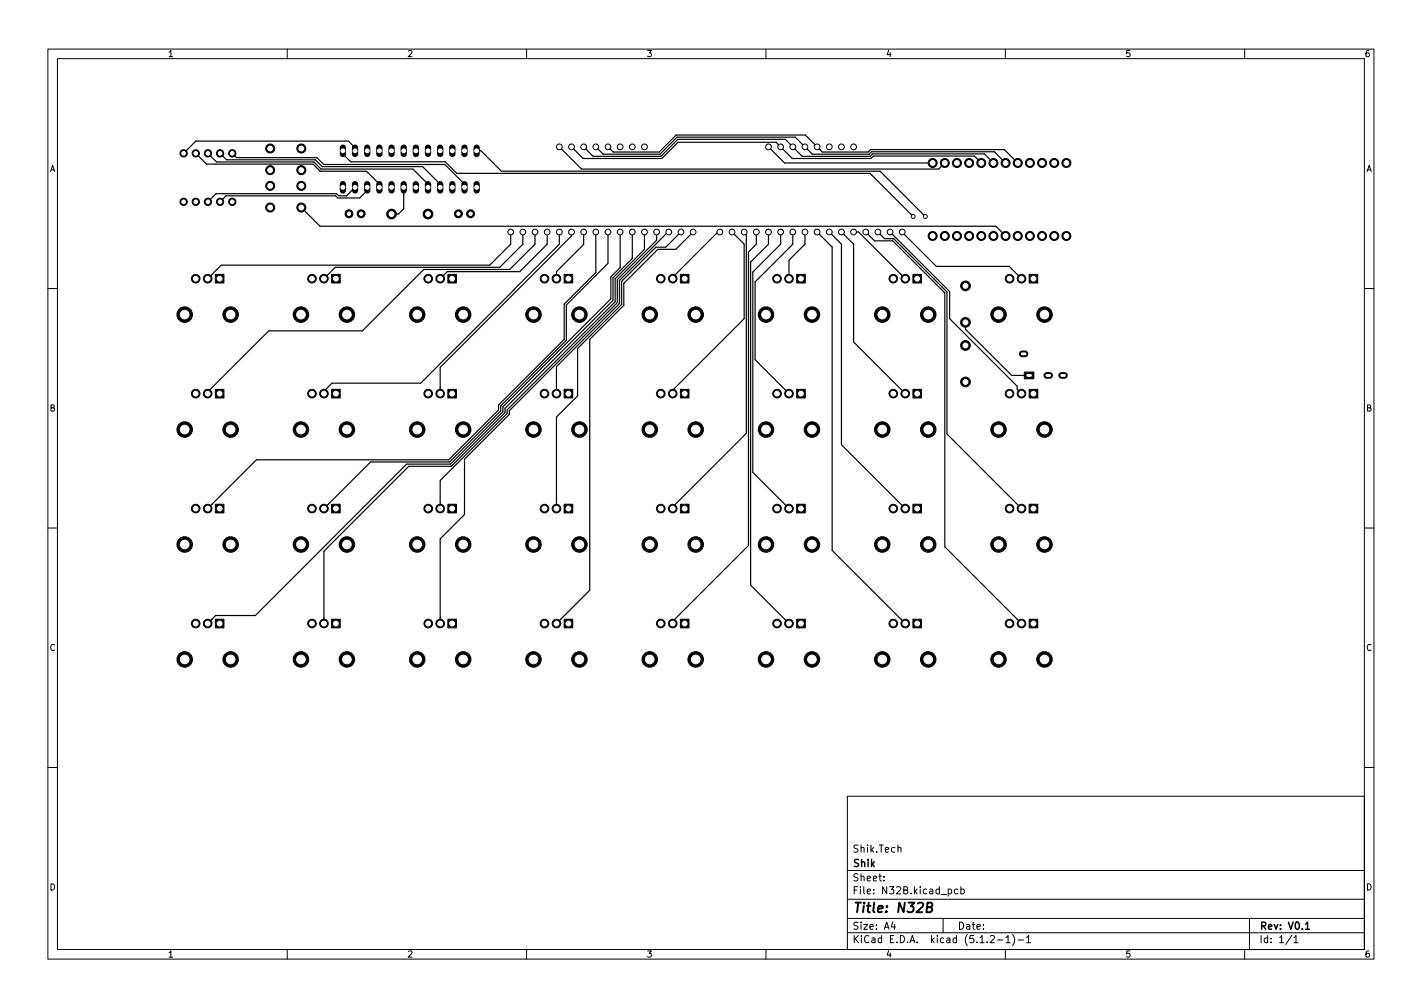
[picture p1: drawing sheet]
<svg xmlns="http://www.w3.org/2000/svg" width="297mm" height="210mm" viewBox="0 0 297 210" stroke-linecap="round" stroke-linejoin="round" font-family="sans-serif">
<defs><g id="words">
<text font-size="2.8" x="178" y="190.6">Title: N32B</text>
<g font-size="2.1">
<text x="178" y="178">Shik.Tech</text>
<text x="178" y="184">Sheet:</text>
<text x="178" y="181">Shik</text>
<text x="178" y="186.7">File: N32B.kicad_pcb</text>
<text x="178" y="196.9">KiCad E.D.A. kicad (5.1.2-1)-1</text>
<text x="178" y="194.1">Size: A4</text>
<text x="200" y="194.1">Date:</text>
<text x="263" y="194.1">Rev: V0.1</text>
<text x="263" y="196.9">Id: 1/1</text>
</g>
<g font-size="1.8">
<text x="35" y="11.9">1</text>
<text x="85" y="11.9">2</text>
<text x="135" y="11.9">3</text>
<text x="185" y="11.9">4</text>
<text x="235" y="11.9">5</text>
<text x="285" y="11.9">6</text>
<text x="10.3" y="35.9">A</text>
<text x="285.3" y="35.9">A</text>
<text x="10.3" y="85.9">B</text>
<text x="285.3" y="85.9">B</text>
<text x="10.3" y="135.9">C</text>
<text x="285.3" y="135.9">C</text>
<text x="10.3" y="185.9">D</text>
<text x="285.3" y="185.9">D</text>
<text x="35" y="199.9">1</text>
<text x="85" y="199.9">2</text>
<text x="135" y="199.9">3</text>
<text x="185" y="199.9">4</text>
<text x="235" y="199.9">5</text>
<text x="285" y="199.9">6</text>
</g>
</g></defs>
<g fill="none" stroke="#000" stroke-width=".21">
<path d="M10 10.2h277v190.1h-277zM12 12.2h273v186.1h-273zM60 10.2v2M110 10.2v2M160 10.2v2M210 10.2v2M260 10.2v2M10 60.2h2M285 60.2h2M10 110.2h2M285 110.2h2M10 160.2h2"/>
<path d="M177 166.3h108v32h-108zM187.6 177.1l.2-.2 .3 .1 .1 .9M285 160.2h2M60 198.3v2M110 198.3v2M160 198.3v2M177 194.8h108M177 191.8h108M177 187.8h108M177 181.8h108M184.6 183.8v.1M184.6 183v.1"/>
<path d="M186.5 192.5l-.4 1h1M186.9 193v1M197 191.8v3M198.1 185.7l.4-.1 .3 .3-.2 .7h-.5M200.1 185.7l-.5-.1-.2 .3 .1 .7h.6M200.7 185.7l.4-.1 .3 .3-.1 .7h-.6M200.7 185.1v1.5M206.9 195.5l.5-.2 .3 .5-.9 1h.9M208.4 196.3h1.1M210 198.3v2M210.1 195.8l.5-.5v1.5M210.1 196.8h.9"/>
<path d="M211.5 195.1a1.72 1.72 0 0 1 0 2.3M212.6 196.3h1.2M214.4 195.8l.5-.5v1.5M214.4 196.8h.9M260 198.3v2M261 191.8v6.5M269.9 195.3l-1.3 1.9M270.3 195.8l.4-.5v1.5M270.3 196.8h.8"/>
</g>
<path d="M272.7 193l.4-.5v1.5M272.7 194h.9" fill="none" stroke="#000" stroke-width=".3"/>
<path d="M193.6 189.4h.7l.3-.2 .2-.4-.2-.2-.8-.1-.3 2h.8l.3-.2a.53 .53 0 0 0 0-.8l-.3-.1" fill="none" stroke="#000" stroke-width=".4"/>
<g fill="#000" stroke="#000" stroke-width=".21">
<path d="M45 57.3h1.8v1.8h-1.8zM69.3 57.3h1.8v1.8h-1.8zM93.6 57.3h1.8v1.8h-1.8zM117.8 57.3h1.8v1.8h-1.8zM142.1 57.3h1.8v1.8h-1.8zM166.4 57.3h1.8v1.8h-1.8zM190.7 57.3h1.8v1.8h-1.8zM215 57.3h1.8v1.8h-1.8zM214 77.7h2v1.4h-2zM45 81.3h1.8v1.8h-1.8zM69.3 81.3h1.8v1.8h-1.8zM93.6 81.3h1.8v1.8h-1.8z"/>
<path d="M117.8 81.3h1.8v1.8h-1.8zM142.1 81.3h1.8v1.8h-1.8zM166.4 81.3h1.8v1.8h-1.8zM190.7 81.3h1.8v1.8h-1.8zM215 81.3h1.8v1.8h-1.8zM45 105.3h1.8v1.8h-1.8zM69.3 105.3h1.8v1.8h-1.8zM93.6 105.3h1.8v1.8h-1.8zM117.8 105.3h1.8v1.8h-1.8zM142.1 105.3h1.8v1.8h-1.8zM166.4 105.3h1.8v1.8h-1.8zM190.7 105.3h1.8v1.8h-1.8z"/>
<path d="M215 105.3h1.8v1.8h-1.8zM45 129.3h1.8v1.8h-1.8zM69.3 129.3h1.8v1.8h-1.8zM93.6 129.3h1.8v1.8h-1.8zM117.8 129.3h1.8v1.8h-1.8zM142.1 129.3h1.8v1.8h-1.8zM166.4 129.3h1.8v1.8h-1.8zM190.7 129.3h1.8v1.8h-1.8zM215 129.3h1.8v1.8h-1.8z"/>
<circle cx="38.4" cy="32" r=".76"/>
<circle cx="40.9" cy="32" r=".76"/>
<circle cx="43.4" cy="32" r=".76"/>
<circle cx="46" cy="32" r=".76"/>
<circle cx="48.5" cy="32" r=".76"/>
<circle cx="56.4" cy="38.8" r=".94"/>
<circle cx="56.4" cy="31" r=".94"/>
<circle cx="56.4" cy="35.5" r=".94"/>
<circle cx="62.9" cy="38.8" r=".94"/>
<circle cx="62.9" cy="35.5" r=".94"/>
<circle cx="62.9" cy="31" r=".94"/>
<circle cx="116.8" cy="30.7" r=".6"/>
<circle cx="119.4" cy="30.7" r=".6"/>
<circle cx="121.9" cy="30.7" r=".6"/>
<circle cx="124.5" cy="30.7" r=".6"/>
<circle cx="127" cy="30.7" r=".6"/>
<circle cx="129.5" cy="30.7" r=".6"/>
<circle cx="132.1" cy="30.7" r=".6"/>
<circle cx="134.6" cy="30.7" r=".6"/>
<circle cx="160.5" cy="30.7" r=".6"/>
<circle cx="163.1" cy="30.7" r=".6"/>
<circle cx="165.6" cy="30.7" r=".6"/>
<circle cx="168.1" cy="30.7" r=".6"/>
<circle cx="170.7" cy="30.7" r=".6"/>
<circle cx="173.2" cy="30.7" r=".6"/>
<circle cx="175.8" cy="30.7" r=".6"/>
<circle cx="178.3" cy="30.7" r=".6"/>
<circle cx="194.8" cy="34" r=".94"/>
<circle cx="197.4" cy="34" r=".94"/>
<circle cx="199.9" cy="34" r=".94"/>
<circle cx="202.4" cy="34" r=".94"/>
<circle cx="205" cy="34" r=".94"/>
<circle cx="207.5" cy="34" r=".94"/>
<circle cx="210.1" cy="34" r=".94"/>
<circle cx="212.6" cy="34" r=".94"/>
<circle cx="215.1" cy="34" r=".94"/>
<circle cx="217.7" cy="34" r=".94"/>
<circle cx="220.2" cy="34" r=".94"/>
<circle cx="222.8" cy="34" r=".94"/>
<circle cx="38.4" cy="42.1" r=".76"/>
<circle cx="40.9" cy="58.2" r=".9"/>
<circle cx="40.9" cy="42.1" r=".76"/>
<circle cx="43.4" cy="58.2" r=".9"/>
<circle cx="43.4" cy="42.1" r=".76"/>
<circle cx="46" cy="42.1" r=".76"/>
<circle cx="48.5" cy="42.1" r=".76"/>
<circle cx="56.4" cy="43.3" r=".94"/>
<circle cx="62.9" cy="43.3" r=".94"/>
<circle cx="65.2" cy="58.2" r=".9"/>
<circle cx="67.7" cy="58.2" r=".9"/>
<circle cx="72.9" cy="44.6" r=".83"/>
<circle cx="75.4" cy="44.6" r=".83"/>
<circle cx="81.8" cy="44.7" r="1.02"/>
<circle cx="89.4" cy="44.7" r="1.02"/>
<circle cx="89.5" cy="58.2" r=".9"/>
<circle cx="92" cy="58.2" r=".9"/>
<circle cx="95.8" cy="44.6" r=".83"/>
<circle cx="98.3" cy="44.6" r=".83"/>
<circle cx="106.7" cy="48.4" r=".6"/>
<circle cx="109.2" cy="48.4" r=".6"/>
<circle cx="111.8" cy="48.4" r=".6"/>
<circle cx="113.7" cy="58.2" r=".9"/>
<circle cx="114.3" cy="48.4" r=".6"/>
<circle cx="116.2" cy="58.2" r=".9"/>
<circle cx="116.8" cy="48.4" r=".6"/>
<circle cx="119.4" cy="48.4" r=".6"/>
<circle cx="121.9" cy="48.4" r=".6"/>
<circle cx="124.5" cy="48.4" r=".6"/>
<circle cx="127" cy="48.4" r=".6"/>
<circle cx="129.5" cy="48.4" r=".6"/>
<circle cx="132.1" cy="48.4" r=".6"/>
<circle cx="134.6" cy="48.4" r=".6"/>
<circle cx="137.2" cy="48.4" r=".6"/>
<circle cx="138" cy="58.2" r=".9"/>
<circle cx="139.7" cy="48.4" r=".6"/>
<circle cx="140.5" cy="58.2" r=".9"/>
<circle cx="142.2" cy="48.4" r=".6"/>
<circle cx="144.8" cy="48.4" r=".6"/>
<circle cx="150.4" cy="48.4" r=".6"/>
<circle cx="152.9" cy="48.4" r=".6"/>
<circle cx="155.4" cy="48.4" r=".6"/>
<circle cx="158" cy="48.4" r=".6"/>
<circle cx="160.5" cy="48.4" r=".6"/>
<circle cx="162.3" cy="58.2" r=".9"/>
<circle cx="163.1" cy="48.4" r=".6"/>
<circle cx="164.8" cy="58.2" r=".9"/>
<circle cx="165.6" cy="48.4" r=".6"/>
<circle cx="168.1" cy="48.4" r=".6"/>
<circle cx="170.7" cy="48.4" r=".6"/>
<circle cx="173.2" cy="48.4" r=".6"/>
<circle cx="175.8" cy="48.4" r=".6"/>
<circle cx="178.3" cy="48.4" r=".6"/>
<circle cx="180.8" cy="48.4" r=".6"/>
<circle cx="183.4" cy="48.4" r=".6"/>
<circle cx="185.9" cy="48.4" r=".6"/>
<circle cx="186.6" cy="58.2" r=".9"/>
<circle cx="188.5" cy="48.4" r=".6"/>
<circle cx="189.1" cy="58.2" r=".9"/>
<circle cx="190.8" cy="45.2" r=".4"/>
<circle cx="193.3" cy="45.2" r=".4"/>
<circle cx="194.8" cy="49.3" r=".94"/>
<circle cx="197.4" cy="49.3" r=".94"/>
<circle cx="199.9" cy="49.3" r=".94"/>
<circle cx="201.7" cy="59.7" r="1.02"/>
<circle cx="202.4" cy="49.3" r=".94"/>
<circle cx="205" cy="49.3" r=".94"/>
<circle cx="207.5" cy="49.3" r=".94"/>
<circle cx="210.1" cy="49.3" r=".94"/>
<circle cx="210.9" cy="58.2" r=".9"/>
<circle cx="212.6" cy="49.3" r=".94"/>
<circle cx="213.4" cy="58.2" r=".9"/>
<circle cx="215.1" cy="49.3" r=".94"/>
<circle cx="217.7" cy="49.3" r=".94"/>
<circle cx="220.2" cy="49.3" r=".94"/>
<circle cx="222.8" cy="49.3" r=".94"/>
<circle cx="38.6" cy="65.7" r="1.62"/>
<circle cx="48.2" cy="65.7" r="1.62"/>
<circle cx="62.9" cy="65.7" r="1.62"/>
<circle cx="72.5" cy="65.7" r="1.62"/>
<circle cx="87.2" cy="65.7" r="1.62"/>
<circle cx="96.8" cy="65.7" r="1.62"/>
<circle cx="111.4" cy="65.7" r="1.62"/>
<circle cx="121" cy="65.7" r="1.62"/>
<circle cx="135.7" cy="65.7" r="1.62"/>
<circle cx="145.3" cy="65.7" r="1.62"/>
<circle cx="160" cy="65.7" r="1.62"/>
<circle cx="169.6" cy="65.7" r="1.62"/>
<circle cx="184.3" cy="65.7" r="1.62"/>
<circle cx="193.9" cy="65.7" r="1.62"/>
<circle cx="201.7" cy="67.3" r="1.02"/>
<circle cx="201.7" cy="72.1" r="1.02"/>
<circle cx="201.7" cy="79.8" r="1.02"/>
<circle cx="208.6" cy="65.7" r="1.62"/>
<circle cx="218.2" cy="65.7" r="1.62"/>
<circle cx="38.6" cy="89.7" r="1.62"/>
<circle cx="40.9" cy="82.2" r=".9"/>
<circle cx="43.4" cy="82.2" r=".9"/>
<circle cx="48.2" cy="89.7" r="1.62"/>
<circle cx="62.9" cy="89.7" r="1.62"/>
<circle cx="65.2" cy="82.2" r=".9"/>
<circle cx="67.7" cy="82.2" r=".9"/>
<circle cx="72.5" cy="89.7" r="1.62"/>
<circle cx="87.2" cy="89.7" r="1.62"/>
<circle cx="89.5" cy="82.2" r=".9"/>
<circle cx="92" cy="82.2" r=".9"/>
<circle cx="96.8" cy="89.7" r="1.62"/>
<circle cx="111.4" cy="89.7" r="1.62"/>
<circle cx="113.7" cy="82.2" r=".9"/>
<circle cx="116.2" cy="82.2" r=".9"/>
<circle cx="121" cy="89.7" r="1.62"/>
<circle cx="135.7" cy="89.7" r="1.62"/>
<circle cx="138" cy="82.2" r=".9"/>
<circle cx="140.5" cy="82.2" r=".9"/>
<circle cx="145.3" cy="89.7" r="1.62"/>
<circle cx="160" cy="89.7" r="1.62"/>
<circle cx="162.3" cy="82.2" r=".9"/>
<circle cx="164.8" cy="82.2" r=".9"/>
<circle cx="169.6" cy="89.7" r="1.62"/>
<circle cx="184.3" cy="89.7" r="1.62"/>
<circle cx="186.6" cy="82.2" r=".9"/>
<circle cx="189.1" cy="82.2" r=".9"/>
<circle cx="193.9" cy="89.7" r="1.62"/>
<circle cx="208.6" cy="89.7" r="1.62"/>
<circle cx="210.9" cy="82.2" r=".9"/>
<circle cx="213.4" cy="82.2" r=".9"/>
<circle cx="218.2" cy="89.7" r="1.62"/>
<circle cx="38.6" cy="113.7" r="1.62"/>
<circle cx="40.9" cy="106.2" r=".9"/>
<circle cx="43.4" cy="106.2" r=".9"/>
<circle cx="48.2" cy="113.7" r="1.62"/>
<circle cx="62.9" cy="113.7" r="1.62"/>
<circle cx="65.2" cy="106.2" r=".9"/>
<circle cx="67.7" cy="106.2" r=".9"/>
<circle cx="72.5" cy="113.7" r="1.62"/>
<circle cx="87.2" cy="113.7" r="1.62"/>
<circle cx="89.5" cy="106.2" r=".9"/>
<circle cx="92" cy="106.2" r=".9"/>
<circle cx="96.8" cy="113.7" r="1.62"/>
<circle cx="111.4" cy="113.7" r="1.62"/>
<circle cx="113.7" cy="106.2" r=".9"/>
<circle cx="116.2" cy="106.2" r=".9"/>
<circle cx="121" cy="113.7" r="1.62"/>
<circle cx="135.7" cy="113.7" r="1.62"/>
<circle cx="138" cy="106.2" r=".9"/>
<circle cx="140.5" cy="106.2" r=".9"/>
<circle cx="145.3" cy="113.7" r="1.62"/>
<circle cx="160" cy="113.7" r="1.62"/>
<circle cx="162.3" cy="106.2" r=".9"/>
<circle cx="164.8" cy="106.2" r=".9"/>
<circle cx="169.6" cy="113.7" r="1.62"/>
<circle cx="184.3" cy="113.7" r="1.62"/>
<circle cx="186.6" cy="106.2" r=".9"/>
<circle cx="189.1" cy="106.2" r=".9"/>
<circle cx="193.9" cy="113.7" r="1.62"/>
<circle cx="208.6" cy="113.7" r="1.62"/>
<circle cx="210.9" cy="106.2" r=".9"/>
<circle cx="213.4" cy="106.2" r=".9"/>
<circle cx="218.2" cy="113.7" r="1.62"/>
<circle cx="38.6" cy="137.7" r="1.62"/>
<circle cx="40.9" cy="130.2" r=".9"/>
<circle cx="43.4" cy="130.2" r=".9"/>
<circle cx="48.2" cy="137.7" r="1.62"/>
<circle cx="62.9" cy="137.7" r="1.62"/>
<circle cx="65.2" cy="130.2" r=".9"/>
<circle cx="67.7" cy="130.2" r=".9"/>
<circle cx="72.5" cy="137.7" r="1.62"/>
<circle cx="87.2" cy="137.7" r="1.62"/>
<circle cx="89.5" cy="130.2" r=".9"/>
<circle cx="92" cy="130.2" r=".9"/>
<circle cx="96.8" cy="137.7" r="1.62"/>
<circle cx="111.4" cy="137.7" r="1.62"/>
<circle cx="113.7" cy="130.2" r=".9"/>
<circle cx="116.2" cy="130.2" r=".9"/>
<circle cx="121" cy="137.7" r="1.62"/>
<circle cx="135.7" cy="137.7" r="1.62"/>
<circle cx="138" cy="130.2" r=".9"/>
<circle cx="140.5" cy="130.2" r=".9"/>
<circle cx="145.3" cy="137.7" r="1.62"/>
<circle cx="160" cy="137.7" r="1.62"/>
<circle cx="162.3" cy="130.2" r=".9"/>
<circle cx="164.8" cy="130.2" r=".9"/>
<circle cx="169.6" cy="137.7" r="1.62"/>
<circle cx="184.3" cy="137.7" r="1.62"/>
<circle cx="186.6" cy="130.2" r=".9"/>
<circle cx="189.1" cy="130.2" r=".9"/>
<circle cx="193.9" cy="137.7" r="1.62"/>
<circle cx="208.6" cy="137.7" r="1.62"/>
<circle cx="210.9" cy="130.2" r=".9"/>
<circle cx="213.4" cy="130.2" r=".9"/>
<circle cx="218.2" cy="137.7" r="1.62"/>
</g>
<path d="M213.5 73.9h.6M218.7 78.4h.6M221.8 78.4h.6" fill="none" stroke="#000" stroke-width="1.4"/>
<g fill="none" stroke="#000" stroke-width="1.3">
<path d="M71.6 30.8v1.4M71.6 38.4v1.4M74.2 30.8v1.4M74.2 38.4v1.4M76.7 30.8v1.4M76.7 38.4v1.4M79.2 30.8v1.4M79.2 38.4v1.4M81.8 30.8v1.4M81.8 38.4v1.4M84.3 30.8v1.4M84.3 38.4v1.4"/>
<path d="M86.9 30.8v1.4M86.9 38.4v1.4M89.4 30.8v1.4M89.4 38.4v1.4M91.9 30.8v1.4M91.9 38.4v1.4M94.5 30.8v1.4M94.5 38.4v1.4M97 30.8v1.4M97 38.4v1.4M99.6 30.8v1.4M99.6 38.4v1.4"/>
</g>
<g fill="none" stroke="#000" stroke-width=".25">
<path d="M40.9 32l2.2 2.3h22.3l1.5 1.5h9.6l2.7 2.6v.7M43.4 32l1.8 1.8h20.4l1.5 1.5h19.2l3.1 3.1v.7M46 32l1.3 1.4h18.6l1.4 1.4h21l3.6 3.6v.7M48.5 32l.9 .9h16.8l1.4 1.4h25.3l4.1 4.1v.7M71.6 31.5v.7l1.7 1.6h19.7l2.4 2.4h86.3l9.1 9M74.2 31.5v-.7l-1.4-1.3h-31.9l-2.5 2.5M74.2 39.1l-1.8 1.8h-1.7l-.4-.5h-25.2l-1.7 1.7M76.7 39.1v.7l-1.6 1.5h-4.5l-.5-.4h-22.9l-1.2 1.2M84.3 39.1v4.5l-1.1 1.1h-1.4M99.6 31.5h.9l4.2 4.2h79.1l9.5 9.5M116.8 30.7l4.7 4.6h74.6l1.3-1.3M119.4 30.7l2.4 2.4h16.4l3.4-3.4h20.5l3.4 3.4h16.4l.5-.5h21.1l1.5 1.4"/>
<path d="M121.9 30.7l2 1.9h14.2l3.5-3.5h22.4l3.6 3.5h14.1l.5-.5h23.4l1.9 1.9M124.5 30.7l1.5 1.5h11.9l3.5-3.6h24.7l3.6 3.6h11.8l.6-.5h25.6l2.4 2.3M127 30.7l1.1 1h9.6l3.5-3.5h27l3.6 3.5h9.6l.5-.5h27.9l2.8 2.8M160.5 30.7l3.4 3.3h30.9M163.1 30.7h.1M62.9 43.3l4 3.9h141.1l2.1 2.1M106.7 48.4v2.6l-4.4 4.4h-56.1l-2.8 2.8M109.2 48.4v2.6l-4.8 4.8h-34.4l-2.3 2.4M111.8 48.4v2.6l-5.3 5.3h-18l-12.8 12.8h-19.6l-12.7 12.7v.4M114.3 48.4v2.6l-5.7 5.7h-15.2l-1.4 1.5M116.8 48.4v2.6l-28.9 29h-18.6l-1.6 1.7v.5M119.4 48.4v.9l-27.4 27.4v5.5"/>
<path d="M121.9 48.4v2.6l-5.7 5.7v1.5M124.5 48.4v8.5l-6.6 6.6v7.4l-13.8 13.7v1l-10.4 10.4h-40.1l-10.2 10.2M127 48.4v6.6l-8.7 8.7v7.3l-13.7 13.8v1l-10.7 10.7h-16.5l-9.7 9.7M129.5 48.4v7.5l-1.9 1.9v4.6l-22.6 22.5v1.1l-10.9 10.9h-9.1l-31.7 31.6h-8.3l-1.6 1.7M132.1 48.4v5.6l-4 4v4.7l-22.6 22.6v.9l-11.2 11.2h-8.9l-17.7 17.7v15.1M134.6 48.4v3.7l-6.1 6.1v4.8l-22.6 22.6v.7l-13.9 14v5.9M137.2 48.4v1.8l-8.2 8.2v4.8l-22.6 22.6v.7l-9.4 9.4v11.5l-5 5.1v17.7M139.7 48.4h-.2l-10.1 10.2v4.8l-13.2 13.1v5.7M142.2 48.4l-3.1 3.2h-2.1l-7.1 7.1v4.9l-9.3 9.2v9.9l-4.4 4.4v19.1M144.8 48.4l-3.6 3.7h-3.8l-7.1 7.1v4.6l-7.1 7.1v52.3l-7 7M150.4 48.4h-.4l-9.5 9.5v.3M152.9 48.4l2.5 2.6v15.5l-14.9 15v.7"/>
<path d="M155.4 48.4l.5 .5v41.6l-15.4 15.4v.3M158 48.4v2.6l-1.7 1.6v61.3l-15.8 15.8v.5M160.5 48.4v2.6l-3.7 3.7v67.5l8 8M163.1 48.4v2.6l-5.9 5.8v41.8l7.6 7.6M165.6 48.4v2.6l-7.9 7.9v16.2l7.1 7.1M168.1 48.4v2.6l-3.3 3.3v3.9M170.7 48.4l3.1 3.2v63.3l15.3 15.3M173.2 48.4l2.6 2.6v41.9l13.3 13.3M175.8 48.4l2.5 2.6v20.4l10.8 10.8M178.3 48.4h1.1l9.7 9.8M180.8 48.4l1.9 1.9h3.8l10.9 10.8v53.1l16 16M183.4 48.4l1.4 1.4h1.9l11.1 11.2v29.6l15.6 15.6"/>
<path d="M185.9 48.4l12.5 12.5v5.6l14.1 14.2v.6l.9 .9M188.5 48.4l7.1 7.2h15.2l2.6 2.6M107.4 60.4v.1M201.7 67.3v1.4l9.6 9.7h3.7"/>
</g>
<g fill="#fff" stroke="#fff" stroke-width=".21">
<circle cx="193.3" cy="45.2" r=".2"/>
<circle cx="190.8" cy="45.2" r=".2"/>
<circle cx="224.4" cy="148.7" r="1.6"/>
<circle cx="32.4" cy="148.7" r="1.6"/>
<circle cx="224.4" cy="26.7" r="1.6"/>
<circle cx="32.4" cy="26.7" r="1.6"/>
<circle cx="201.7" cy="59.7" r=".51"/>
<circle cx="201.7" cy="67.3" r=".51"/>
<circle cx="201.7" cy="79.8" r=".51"/>
<circle cx="201.7" cy="72.1" r=".51"/>
<circle cx="48.5" cy="42.1" r=".38"/>
<circle cx="48.5" cy="32" r=".38"/>
<circle cx="46" cy="42.1" r=".38"/>
<circle cx="46" cy="32" r=".38"/>
<circle cx="43.4" cy="42.1" r=".38"/>
<circle cx="43.4" cy="32" r=".38"/>
<circle cx="40.9" cy="42.1" r=".38"/>
<circle cx="40.9" cy="32" r=".38"/>
<circle cx="38.4" cy="42.1" r=".38"/>
<circle cx="38.4" cy="32" r=".38"/>
<circle cx="223.7" cy="76.1" r=".6"/>
<circle cx="216.7" cy="76.1" r=".6"/>
<circle cx="48.2" cy="137.7" r=".9"/>
<circle cx="38.6" cy="137.7" r=".9"/>
<circle cx="40.9" cy="130.2" r=".5"/>
<circle cx="43.4" cy="130.2" r=".5"/>
<circle cx="45.9" cy="130.2" r=".5"/>
<circle cx="188.5" cy="48.4" r=".38"/>
<circle cx="185.9" cy="48.4" r=".38"/>
<circle cx="183.4" cy="48.4" r=".38"/>
<circle cx="180.8" cy="48.4" r=".38"/>
<circle cx="178.3" cy="48.4" r=".38"/>
<circle cx="178.3" cy="30.7" r=".38"/>
<circle cx="175.8" cy="48.4" r=".38"/>
<circle cx="175.8" cy="30.7" r=".38"/>
<circle cx="173.2" cy="48.4" r=".38"/>
<circle cx="173.2" cy="30.7" r=".38"/>
<circle cx="170.7" cy="48.4" r=".38"/>
<circle cx="170.7" cy="30.7" r=".38"/>
<circle cx="168.1" cy="48.4" r=".38"/>
<circle cx="168.1" cy="30.7" r=".38"/>
<circle cx="165.6" cy="48.4" r=".38"/>
<circle cx="165.6" cy="30.7" r=".38"/>
<circle cx="163.1" cy="48.4" r=".38"/>
<circle cx="163.1" cy="30.7" r=".38"/>
<circle cx="160.5" cy="48.4" r=".38"/>
<circle cx="160.5" cy="30.7" r=".38"/>
<circle cx="158" cy="48.4" r=".38"/>
<circle cx="155.4" cy="48.4" r=".38"/>
<circle cx="152.9" cy="48.4" r=".38"/>
<circle cx="150.4" cy="48.4" r=".38"/>
<circle cx="144.8" cy="48.4" r=".38"/>
<circle cx="142.2" cy="48.4" r=".38"/>
<circle cx="139.7" cy="48.4" r=".38"/>
<circle cx="137.2" cy="48.4" r=".38"/>
<circle cx="134.6" cy="48.4" r=".38"/>
<circle cx="134.6" cy="30.7" r=".38"/>
<circle cx="132.1" cy="48.4" r=".38"/>
<circle cx="132.1" cy="30.7" r=".38"/>
<circle cx="129.5" cy="48.4" r=".38"/>
<circle cx="129.5" cy="30.7" r=".38"/>
<circle cx="127" cy="48.4" r=".38"/>
<circle cx="127" cy="30.7" r=".38"/>
<circle cx="124.5" cy="48.4" r=".38"/>
<circle cx="124.5" cy="30.7" r=".38"/>
<circle cx="121.9" cy="48.4" r=".38"/>
<circle cx="121.9" cy="30.7" r=".38"/>
<circle cx="119.4" cy="48.4" r=".38"/>
<circle cx="119.4" cy="30.7" r=".38"/>
<circle cx="116.8" cy="48.4" r=".38"/>
<circle cx="116.8" cy="30.7" r=".38"/>
<circle cx="114.3" cy="48.4" r=".38"/>
<circle cx="111.8" cy="48.4" r=".38"/>
<circle cx="109.2" cy="48.4" r=".38"/>
<circle cx="106.7" cy="48.4" r=".38"/>
<circle cx="48.2" cy="65.7" r=".9"/>
<circle cx="38.6" cy="65.7" r=".9"/>
<circle cx="40.9" cy="58.2" r=".5"/>
<circle cx="43.4" cy="58.2" r=".5"/>
<circle cx="45.9" cy="58.2" r=".5"/>
<circle cx="96.8" cy="65.7" r=".9"/>
<circle cx="87.2" cy="65.7" r=".9"/>
<circle cx="89.5" cy="58.2" r=".5"/>
<circle cx="92" cy="58.2" r=".5"/>
<circle cx="94.5" cy="58.2" r=".5"/>
<circle cx="75.4" cy="44.6" r=".35"/>
<circle cx="72.9" cy="44.6" r=".35"/>
<circle cx="98.3" cy="44.6" r=".35"/>
<circle cx="95.8" cy="44.6" r=".35"/>
<circle cx="222.8" cy="49.3" r=".51"/>
<circle cx="220.2" cy="49.3" r=".51"/>
<circle cx="217.7" cy="49.3" r=".51"/>
<circle cx="215.1" cy="49.3" r=".51"/>
<circle cx="212.6" cy="49.3" r=".51"/>
<circle cx="210.1" cy="49.3" r=".51"/>
<circle cx="207.5" cy="49.3" r=".51"/>
<circle cx="205" cy="49.3" r=".51"/>
<circle cx="202.4" cy="49.3" r=".51"/>
<circle cx="199.9" cy="49.3" r=".51"/>
<circle cx="197.4" cy="49.3" r=".51"/>
<circle cx="194.8" cy="49.3" r=".51"/>
<circle cx="194.8" cy="34" r=".51"/>
<circle cx="197.4" cy="34" r=".51"/>
<circle cx="199.9" cy="34" r=".51"/>
<circle cx="202.4" cy="34" r=".51"/>
<circle cx="205" cy="34" r=".51"/>
<circle cx="207.5" cy="34" r=".51"/>
<circle cx="210.1" cy="34" r=".51"/>
<circle cx="212.6" cy="34" r=".51"/>
<circle cx="215.1" cy="34" r=".51"/>
<circle cx="217.7" cy="34" r=".51"/>
<circle cx="220.2" cy="34" r=".51"/>
<circle cx="222.8" cy="34" r=".51"/>
<circle cx="99.6" cy="39.1" r=".41"/>
<circle cx="97" cy="39.1" r=".41"/>
<circle cx="94.5" cy="39.1" r=".41"/>
<circle cx="91.9" cy="39.1" r=".41"/>
<circle cx="89.4" cy="39.1" r=".41"/>
<circle cx="86.9" cy="39.1" r=".41"/>
<circle cx="84.3" cy="39.1" r=".41"/>
<circle cx="81.8" cy="39.1" r=".41"/>
<circle cx="79.2" cy="39.1" r=".41"/>
<circle cx="76.7" cy="39.1" r=".41"/>
<circle cx="74.2" cy="39.1" r=".41"/>
<circle cx="71.6" cy="39.1" r=".41"/>
<circle cx="71.6" cy="31.5" r=".41"/>
<circle cx="74.2" cy="31.5" r=".41"/>
<circle cx="76.7" cy="31.5" r=".41"/>
<circle cx="79.2" cy="31.5" r=".41"/>
<circle cx="81.8" cy="31.5" r=".41"/>
<circle cx="84.3" cy="31.5" r=".41"/>
<circle cx="86.9" cy="31.5" r=".41"/>
<circle cx="89.4" cy="31.5" r=".41"/>
<circle cx="91.9" cy="31.5" r=".41"/>
<circle cx="94.5" cy="31.5" r=".41"/>
<circle cx="97" cy="31.5" r=".41"/>
<circle cx="99.6" cy="31.5" r=".41"/>
<circle cx="81.8" cy="44.7" r=".51"/>
<circle cx="89.4" cy="44.7" r=".51"/>
<circle cx="56.4" cy="38.8" r=".51"/>
<circle cx="62.9" cy="38.8" r=".51"/>
<circle cx="56.4" cy="43.3" r=".51"/>
<circle cx="62.9" cy="43.3" r=".51"/>
<circle cx="56.4" cy="31" r=".51"/>
<circle cx="62.9" cy="31" r=".51"/>
<circle cx="56.4" cy="35.5" r=".51"/>
<circle cx="62.9" cy="35.5" r=".51"/>
<circle cx="72.5" cy="65.7" r=".9"/>
<circle cx="62.9" cy="65.7" r=".9"/>
<circle cx="65.2" cy="58.2" r=".5"/>
<circle cx="67.7" cy="58.2" r=".5"/>
<circle cx="70.2" cy="58.2" r=".5"/>
<circle cx="121" cy="65.7" r=".9"/>
<circle cx="111.4" cy="65.7" r=".9"/>
<circle cx="113.7" cy="58.2" r=".5"/>
<circle cx="116.2" cy="58.2" r=".5"/>
<circle cx="118.7" cy="58.2" r=".5"/>
<circle cx="145.3" cy="65.7" r=".9"/>
<circle cx="135.7" cy="65.7" r=".9"/>
<circle cx="138" cy="58.2" r=".5"/>
<circle cx="140.5" cy="58.2" r=".5"/>
<circle cx="143" cy="58.2" r=".5"/>
<circle cx="169.6" cy="65.7" r=".9"/>
<circle cx="160" cy="65.7" r=".9"/>
<circle cx="162.3" cy="58.2" r=".5"/>
<circle cx="164.8" cy="58.2" r=".5"/>
<circle cx="167.3" cy="58.2" r=".5"/>
<circle cx="193.9" cy="65.7" r=".9"/>
<circle cx="184.3" cy="65.7" r=".9"/>
<circle cx="186.6" cy="58.2" r=".5"/>
<circle cx="189.1" cy="58.2" r=".5"/>
<circle cx="191.6" cy="58.2" r=".5"/>
<circle cx="218.2" cy="65.7" r=".9"/>
<circle cx="208.6" cy="65.7" r=".9"/>
<circle cx="210.9" cy="58.2" r=".5"/>
<circle cx="213.4" cy="58.2" r=".5"/>
<circle cx="215.9" cy="58.2" r=".5"/>
<circle cx="48.2" cy="89.7" r=".9"/>
<circle cx="38.6" cy="89.7" r=".9"/>
<circle cx="40.9" cy="82.2" r=".5"/>
<circle cx="43.4" cy="82.2" r=".5"/>
<circle cx="45.9" cy="82.2" r=".5"/>
<circle cx="72.5" cy="89.7" r=".9"/>
<circle cx="62.9" cy="89.7" r=".9"/>
<circle cx="65.2" cy="82.2" r=".5"/>
<circle cx="67.7" cy="82.2" r=".5"/>
<circle cx="70.2" cy="82.2" r=".5"/>
<circle cx="96.8" cy="89.7" r=".9"/>
<circle cx="87.2" cy="89.7" r=".9"/>
<circle cx="89.5" cy="82.2" r=".5"/>
<circle cx="92" cy="82.2" r=".5"/>
<circle cx="94.5" cy="82.2" r=".5"/>
<circle cx="121" cy="89.7" r=".9"/>
<circle cx="111.4" cy="89.7" r=".9"/>
<circle cx="113.7" cy="82.2" r=".5"/>
<circle cx="116.2" cy="82.2" r=".5"/>
<circle cx="118.7" cy="82.2" r=".5"/>
<circle cx="145.3" cy="89.7" r=".9"/>
<circle cx="135.7" cy="89.7" r=".9"/>
<circle cx="138" cy="82.2" r=".5"/>
<circle cx="140.5" cy="82.2" r=".5"/>
<circle cx="143" cy="82.2" r=".5"/>
<circle cx="169.6" cy="89.7" r=".9"/>
<circle cx="160" cy="89.7" r=".9"/>
<circle cx="162.3" cy="82.2" r=".5"/>
<circle cx="164.8" cy="82.2" r=".5"/>
<circle cx="167.3" cy="82.2" r=".5"/>
<circle cx="193.9" cy="89.7" r=".9"/>
<circle cx="184.3" cy="89.7" r=".9"/>
<circle cx="186.6" cy="82.2" r=".5"/>
<circle cx="189.1" cy="82.2" r=".5"/>
<circle cx="191.6" cy="82.2" r=".5"/>
<circle cx="218.2" cy="89.7" r=".9"/>
<circle cx="208.6" cy="89.7" r=".9"/>
<circle cx="210.9" cy="82.2" r=".5"/>
<circle cx="213.4" cy="82.2" r=".5"/>
<circle cx="215.9" cy="82.2" r=".5"/>
<circle cx="48.2" cy="113.7" r=".9"/>
<circle cx="38.6" cy="113.7" r=".9"/>
<circle cx="40.9" cy="106.2" r=".5"/>
<circle cx="43.4" cy="106.2" r=".5"/>
<circle cx="45.9" cy="106.2" r=".5"/>
<circle cx="72.5" cy="113.7" r=".9"/>
<circle cx="62.9" cy="113.7" r=".9"/>
<circle cx="65.2" cy="106.2" r=".5"/>
<circle cx="67.7" cy="106.2" r=".5"/>
<circle cx="70.2" cy="106.2" r=".5"/>
<circle cx="96.8" cy="113.7" r=".9"/>
<circle cx="87.2" cy="113.7" r=".9"/>
<circle cx="89.5" cy="106.2" r=".5"/>
<circle cx="92" cy="106.2" r=".5"/>
<circle cx="94.5" cy="106.2" r=".5"/>
<circle cx="121" cy="113.7" r=".9"/>
<circle cx="111.4" cy="113.7" r=".9"/>
<circle cx="113.7" cy="106.2" r=".5"/>
<circle cx="116.2" cy="106.2" r=".5"/>
<circle cx="118.7" cy="106.2" r=".5"/>
<circle cx="145.3" cy="113.7" r=".9"/>
<circle cx="135.7" cy="113.7" r=".9"/>
<circle cx="138" cy="106.2" r=".5"/>
<circle cx="140.5" cy="106.2" r=".5"/>
<circle cx="143" cy="106.2" r=".5"/>
<circle cx="169.6" cy="113.7" r=".9"/>
<circle cx="160" cy="113.7" r=".9"/>
<circle cx="162.3" cy="106.2" r=".5"/>
<circle cx="164.8" cy="106.2" r=".5"/>
<circle cx="167.3" cy="106.2" r=".5"/>
<circle cx="193.9" cy="113.7" r=".9"/>
<circle cx="184.3" cy="113.7" r=".9"/>
<circle cx="186.6" cy="106.2" r=".5"/>
<circle cx="189.1" cy="106.2" r=".5"/>
<circle cx="191.6" cy="106.2" r=".5"/>
<circle cx="218.2" cy="113.7" r=".9"/>
<circle cx="208.6" cy="113.7" r=".9"/>
<circle cx="210.9" cy="106.2" r=".5"/>
<circle cx="213.4" cy="106.2" r=".5"/>
<circle cx="215.9" cy="106.2" r=".5"/>
<circle cx="72.5" cy="137.7" r=".9"/>
<circle cx="62.9" cy="137.7" r=".9"/>
<circle cx="65.2" cy="130.2" r=".5"/>
<circle cx="67.7" cy="130.2" r=".5"/>
<circle cx="70.2" cy="130.2" r=".5"/>
<circle cx="96.8" cy="137.7" r=".9"/>
<circle cx="87.2" cy="137.7" r=".9"/>
<circle cx="89.5" cy="130.2" r=".5"/>
<circle cx="92" cy="130.2" r=".5"/>
<circle cx="94.5" cy="130.2" r=".5"/>
<circle cx="121" cy="137.7" r=".9"/>
<circle cx="111.4" cy="137.7" r=".9"/>
<circle cx="113.7" cy="130.2" r=".5"/>
<circle cx="116.2" cy="130.2" r=".5"/>
<circle cx="118.7" cy="130.2" r=".5"/>
<circle cx="145.3" cy="137.7" r=".9"/>
<circle cx="135.7" cy="137.7" r=".9"/>
<circle cx="138" cy="130.2" r=".5"/>
<circle cx="140.5" cy="130.2" r=".5"/>
<circle cx="143" cy="130.2" r=".5"/>
<circle cx="169.6" cy="137.7" r=".9"/>
<circle cx="160" cy="137.7" r=".9"/>
<circle cx="162.3" cy="130.2" r=".5"/>
<circle cx="164.8" cy="130.2" r=".5"/>
<circle cx="167.3" cy="130.2" r=".5"/>
<circle cx="193.9" cy="137.7" r=".9"/>
<circle cx="184.3" cy="137.7" r=".9"/>
<circle cx="186.6" cy="130.2" r=".5"/>
<circle cx="189.1" cy="130.2" r=".5"/>
<circle cx="191.6" cy="130.2" r=".5"/>
<circle cx="218.2" cy="137.7" r=".9"/>
<circle cx="208.6" cy="137.7" r=".9"/>
<circle cx="210.9" cy="130.2" r=".5"/>
<circle cx="213.4" cy="130.2" r=".5"/>
<circle cx="215.9" cy="130.2" r=".5"/>
</g>
<path d="M213.5 73.9h.6M214.7 78.4h.6M218.7 78.4h.6M221.8 78.4h.6" fill="none" stroke="#fff" stroke-width=".6"/>
<use href="#words"/>
</svg>
